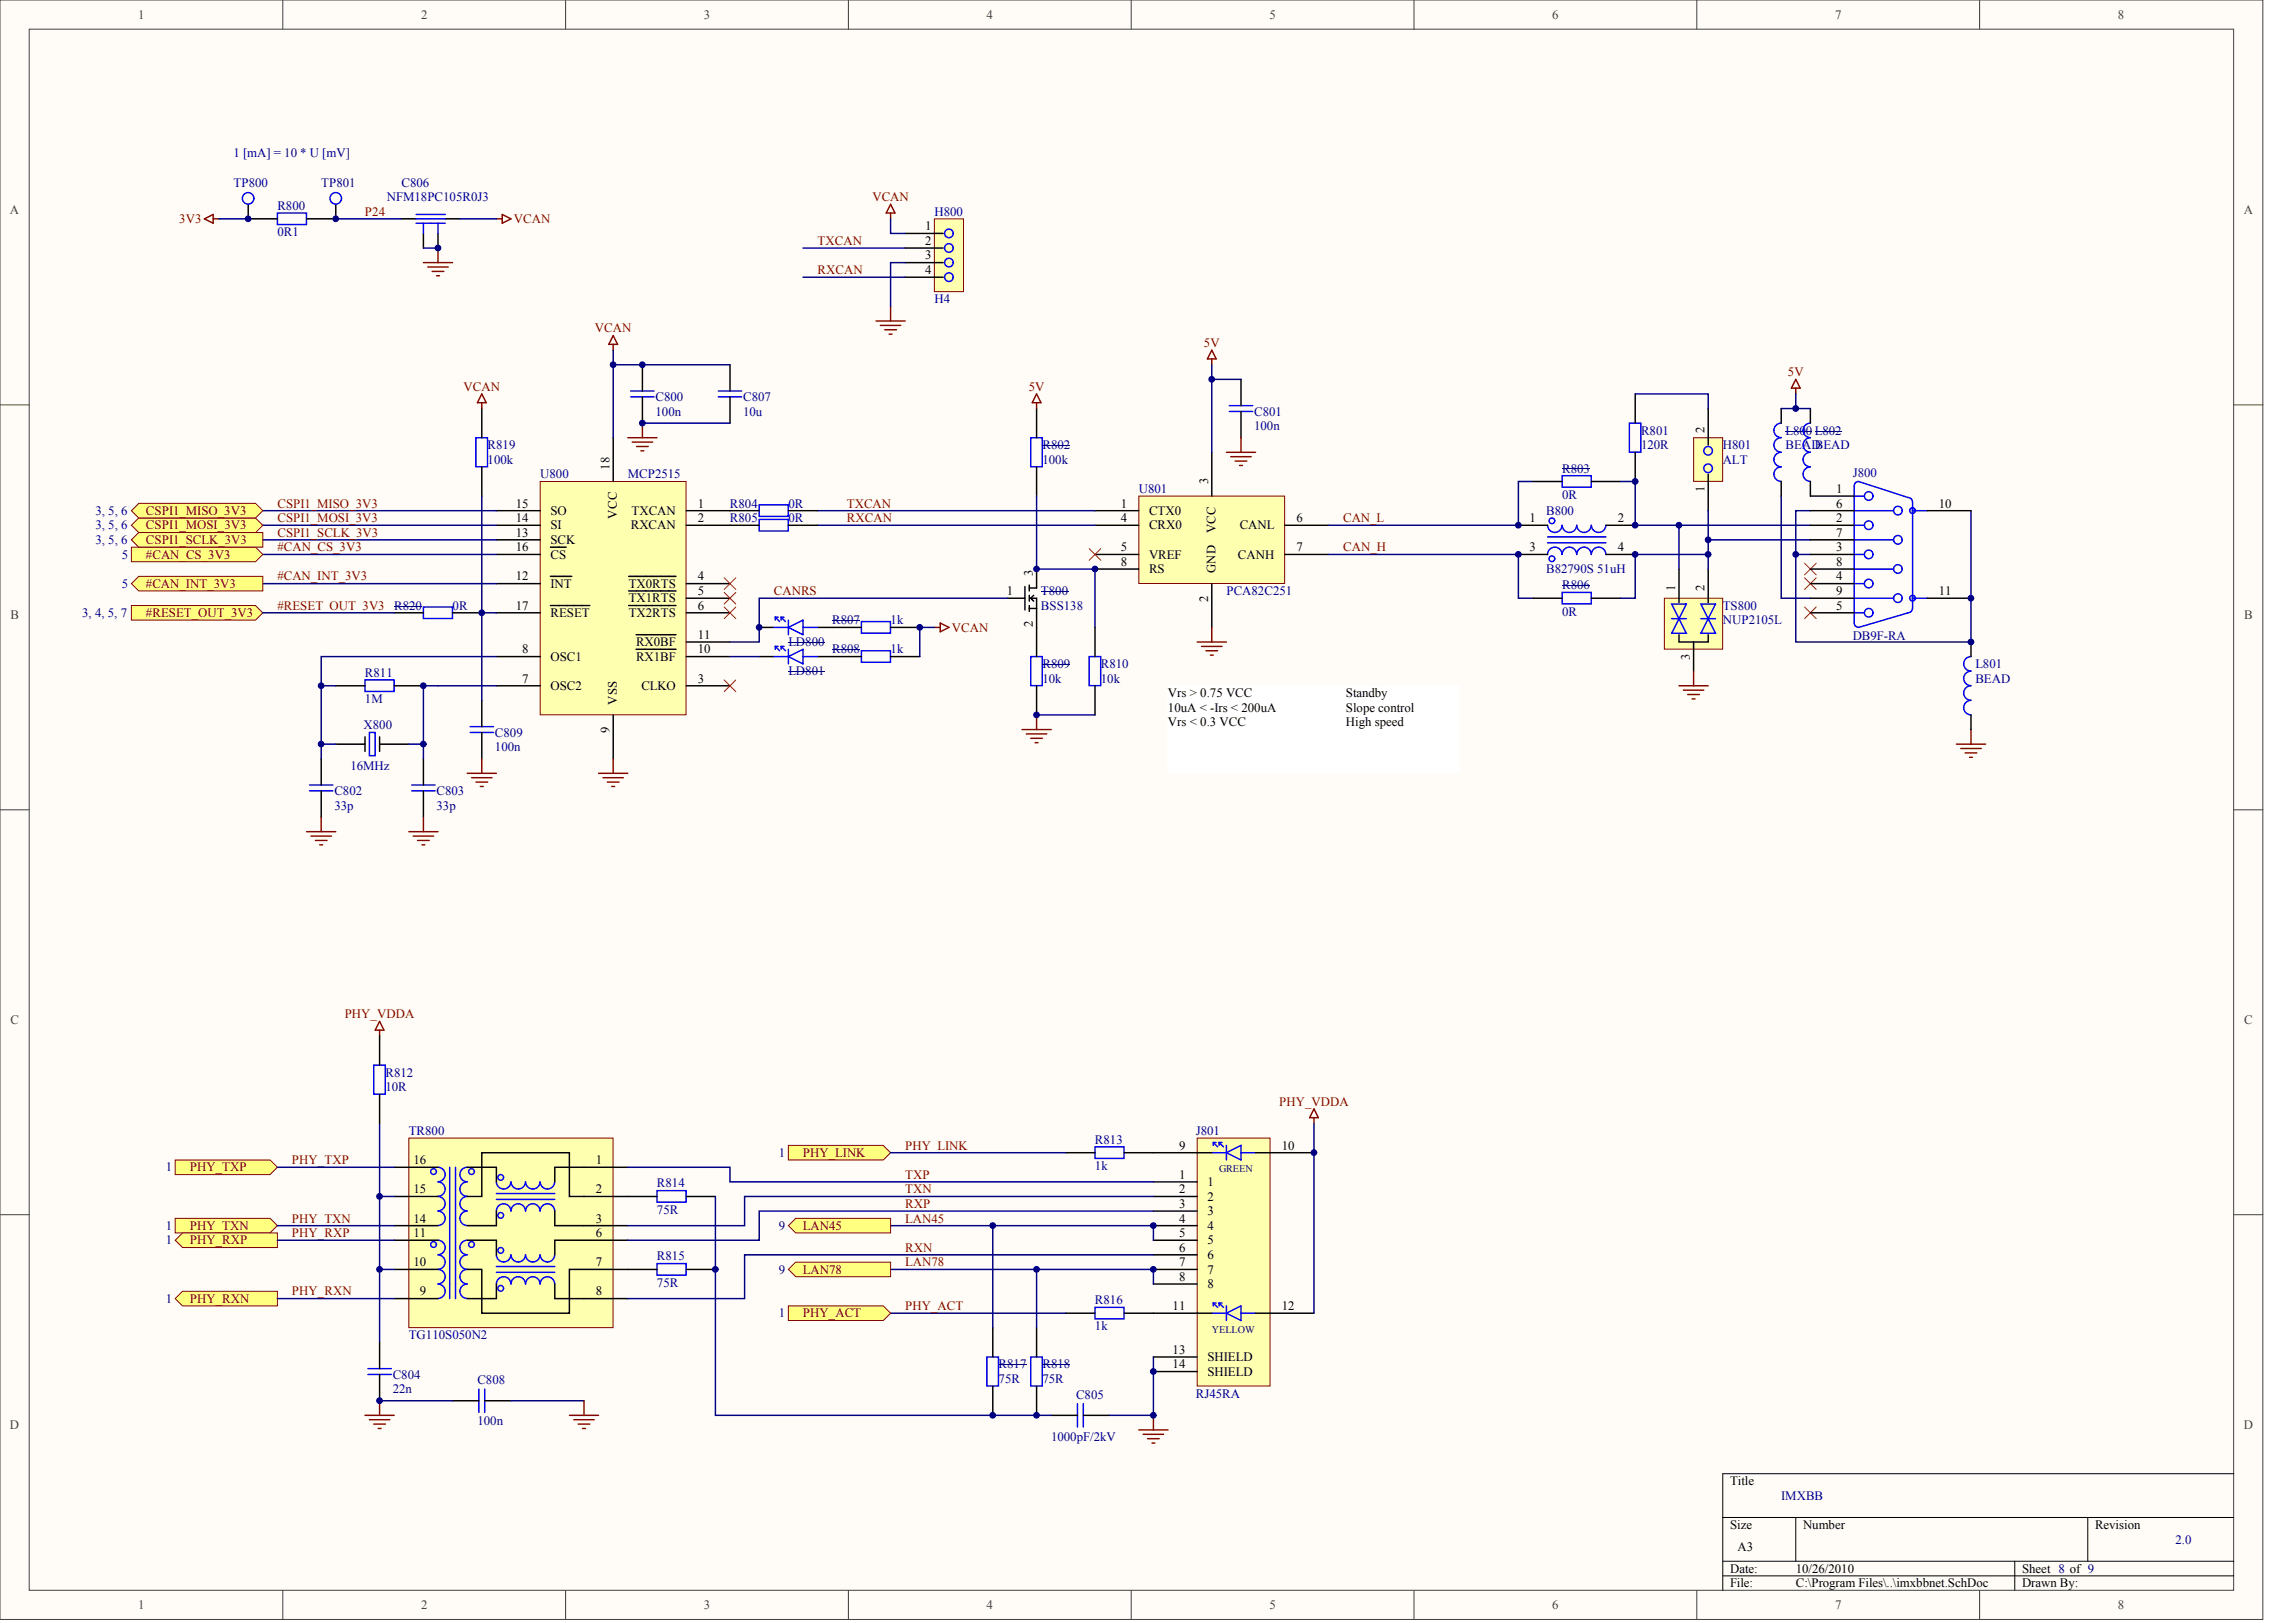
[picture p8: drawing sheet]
<svg xmlns="http://www.w3.org/2000/svg" width="840mm" height="594mm" viewBox="0 0 840 594" stroke-linecap="round" stroke-linejoin="round" font-family="sans-serif">
<defs><g id="words">
<g font-size="4.7" fill="#404040">
<text x="50.6" y="6.9">1</text>
<text x="154.2" y="6.9">2</text>
<text x="257.7" y="6.9">3</text>
<text x="361.3" y="6.9">4</text>
<text x="464.8" y="6.9">5</text>
<text x="568.4" y="6.9">6</text>
<text x="671.9" y="6.9">7</text>
<text x="775.5" y="6.9">8</text>
<text x="3.6" y="78.3">A</text>
<text x="821.6" y="78.3">A</text>
<text x="3.8" y="226.5">B</text>
<text x="821.7" y="226.5">B</text>
<text x="3.8" y="374.7">C</text>
<text x="821.7" y="374.7">C</text>
<text x="3.6" y="522.9">D</text>
<text x="821.6" y="522.9">D</text>
<text x="50.6" y="589">1</text>
<text x="154.2" y="589">2</text>
<text x="257.7" y="589">3</text>
<text x="361.3" y="589">4</text>
<text x="464.8" y="589">5</text>
<text x="568.4" y="589">6</text>
<text x="671.9" y="589">7</text>
<text x="775.5" y="589">8</text>
</g>
<g font-size="4.7" fill="#000080">
<text x="85.5" y="57.6">1 [mA] = 10 * U [mV]</text>
<text x="85.5" y="68.3">TP800</text>
<text x="117.6" y="68.3">TP801</text>
<text x="147" y="68.3">C806</text>
<text x="101.6" y="76.8">R800</text>
<text x="141.7" y="73.6">NFM18PC105R0J3</text>
<text x="342.1" y="79">H800</text>
<text x="101.6" y="86.4">0R1</text>
<text x="342.1" y="111">H4</text>
<text x="240" y="146.8">C800</text>
<text x="272.1" y="146.8">C807</text>
<text x="240" y="152.1">100n</text>
<text x="272.1" y="152.1">10u</text>
<text x="459.2" y="152.1">C801</text>
<text x="459.2" y="157.5">100n</text>
<text x="600.9" y="159.1">R801</text>
<text x="653.8" y="159.1">L800 L802</text>
<text x="178.6" y="164.4">R819</text>
<text x="381.7" y="164.4">R802</text>
<text x="600.9" y="164.4">120R</text>
<text x="630.8" y="164.4">H801</text>
<text x="653.8" y="164.4">BEAD</text>
<text x="664.5" y="164.4">BEAD</text>
<text x="178.6" y="169.8">100k</text>
<text x="381.7" y="169.8">100k</text>
<text x="572" y="173">R803</text>
<text x="630.8" y="169.8">ALT</text>
<text x="197.8" y="175.1">U800</text>
<text x="229.9" y="175.1">MCP2515</text>
<text x="678.4" y="174.6">J800</text>
<text x="267.3" y="185.8">R804</text>
<text x="288.7" y="185.8">0R</text>
<text x="417" y="180.4">U801</text>
<text x="572" y="182.6">0R</text>
<text x="35" y="188.4">3, 5, 6</text>
<text x="267.3" y="191.1">R805</text>
<text x="288.7" y="191.1">0R</text>
<text x="566.1" y="188.4">B800</text>
<text x="35" y="193.8">3, 5, 6</text>
<text x="35" y="199.1">3, 5, 6</text>
<text x="44.6" y="204.5">5</text>
<text x="566.1" y="209.8">B82790S 51uH</text>
<text x="44.6" y="215.2">5</text>
<text x="572" y="215.7">R806</text>
<text x="381.2" y="217.8">T800</text>
<text x="449.1" y="217.8">PCA82C251</text>
<text x="30.1" y="225.8">3, 4, 5, 7</text>
<text x="144.3" y="223.2">R820</text>
<text x="165.7" y="223.2">0R</text>
<text x="381.2" y="223.2">BSS138</text>
<text x="572" y="225.3">0R</text>
<text x="630.8" y="223.2">TS800</text>
<text x="304.7" y="228.5">R807</text>
<text x="326.1" y="228.5">1k</text>
<text x="630.8" y="228.5">NUP2105L</text>
<text x="288.7" y="236.5">LD800</text>
<text x="304.7" y="239.2">R808</text>
<text x="326.1" y="239.2">1k</text>
<text x="678.4" y="234.4">DB9F-RA</text>
<text x="381.7" y="244.5">R809</text>
<text x="403.1" y="244.5">R810</text>
<text x="723.3" y="244.5">L801</text>
<text x="133.6" y="247.7">R811</text>
<text x="288.7" y="247.2">LD801</text>
<text x="381.7" y="249.9">10k</text>
<text x="403.1" y="249.9">10k</text>
<text x="723.3" y="249.9">BEAD</text>
<text x="133.6" y="257.3">1M</text>
<text x="133.1" y="267">X800</text>
<text x="181.2" y="269.6">C809</text>
<text x="181.2" y="275">100n</text>
<text x="128.3" y="281.9">16MHz</text>
<text x="122.4" y="291">C802</text>
<text x="159.8" y="291">C803</text>
<text x="122.4" y="296.3">33p</text>
<text x="159.8" y="296.3">33p</text>
<text x="141.1" y="394.1">R812</text>
<text x="141.1" y="399.4">10R</text>
<text x="149.7" y="415.4">TR800</text>
<text x="400.9" y="418.6">R813</text>
<text x="437.8" y="415.4">J801</text>
<text x="285.2" y="423.4">1</text>
<text x="60.7" y="428.8">1</text>
<text x="400.9" y="428.3">1k</text>
<text x="240.6" y="434.7">R814</text>
<text x="240.6" y="444.3">75R</text>
<text x="60.7" y="450.2">1</text>
<text x="60.7" y="455.5">1</text>
<text x="285.2" y="450.2">9</text>
<text x="240.6" y="461.4">R815</text>
<text x="285.2" y="466.2">9</text>
<text x="240.6" y="471">75R</text>
<text x="60.7" y="476.9">1</text>
<text x="400.9" y="477.4">R816</text>
<text x="285.2" y="482.2">1</text>
<text x="149.7" y="490.2">TG110S050N2</text>
<text x="400.9" y="487">1k</text>
<text x="365.7" y="500.9">R817</text>
<text x="381.7" y="500.9">R818</text>
<text x="143.8" y="504.6">C804</text>
<text x="143.8" y="510">22n</text>
<text x="174.8" y="506.8">C808</text>
<text x="365.7" y="506.2">75R</text>
<text x="381.7" y="506.2">75R</text>
<text x="394" y="512.1">C805</text>
<text x="437.8" y="511.6">RJ45RA</text>
<text x="174.8" y="521.7">100n</text>
<text x="384.9" y="527.6">1000pF/2kV</text>
<text x="652.2" y="549">IMXBB</text>
<text x="796.5" y="565">2.0</text>
</g>
<g font-size="4.7" fill="#800000">
<text x="319.4" y="73.6">VCAN</text>
<text x="65.6" y="81.6">3V3</text>
<text x="133.6" y="79">P24</text>
<text x="188.2" y="81.6">VCAN</text>
<text x="299.4" y="89.6">TXCAN</text>
<text x="299.4" y="100.3">RXCAN</text>
<text x="217.8" y="121.7">VCAN</text>
<text x="440.8" y="127">5V</text>
<text x="654.7" y="137.7">5V</text>
<text x="169.7" y="143">VCAN</text>
<text x="376.7" y="143">5V</text>
<text x="101.6" y="185.8">CSPI1_MISO_3V3</text>
<text x="310.1" y="185.8">TXCAN</text>
<text x="53.5" y="188.4">CSPI1_MISO_3V3</text>
<text x="101.6" y="191.1">CSPI1_MOSI_3V3</text>
<text x="310.1" y="191.1">RXCAN</text>
<text x="491.8" y="191.1">CAN_L</text>
<text x="53.5" y="193.8">CSPI1_MOSI_3V3</text>
<text x="101.6" y="196.5">CSPI1_SCLK_3V3</text>
<text x="53.5" y="199.1">CSPI1_SCLK_3V3</text>
<text x="101.6" y="201.8">#CAN_CS_3V3</text>
<text x="491.8" y="201.8">CAN_H</text>
<text x="53.5" y="204.5">#CAN_CS_3V3</text>
<text x="53.5" y="215.2">#CAN_INT_3V3</text>
<text x="101.6" y="212.5">#CAN_INT_3V3</text>
<text x="283.3" y="217.8">CANRS</text>
<text x="53.5" y="225.8">#RESET_OUT_3V3</text>
<text x="101.6" y="223.2">#RESET_OUT_3V3</text>
<text x="348.6" y="231.2">VCAN</text>
<text x="126.2" y="372.7">PHY_VDDA</text>
<text x="468.4" y="404.8">PHY_VDDA</text>
<text x="294" y="423.4">PHY_LINK</text>
<text x="331.4" y="420.8">PHY_LINK</text>
<text x="69.5" y="428.8">PHY_TXP</text>
<text x="106.9" y="426.1">PHY_TXP</text>
<text x="331.4" y="431.5">TXP</text>
<text x="331.4" y="436.8">TXN</text>
<text x="331.4" y="442.1">RXP</text>
<text x="106.9" y="447.5">PHY_TXN</text>
<text x="331.4" y="447.5">LAN45</text>
<text x="69.5" y="450.2">PHY_TXN</text>
<text x="69.5" y="455.5">PHY_RXP</text>
<text x="106.9" y="452.8">PHY_RXP</text>
<text x="294" y="450.2">LAN45</text>
<text x="331.4" y="458.2">RXN</text>
<text x="294" y="466.2">LAN78</text>
<text x="331.4" y="463.5">LAN78</text>
<text x="69.5" y="476.9">PHY_RXN</text>
<text x="106.9" y="474.2">PHY_RXN</text>
<text x="331.4" y="479.5">PHY_ACT</text>
<text x="294" y="482.2">PHY_ACT</text>
</g>
<g font-size="4.7">
<text x="338.7" y="84.3">1</text>
<text x="338.7" y="89.6">2</text>
<text x="338.7" y="95">3</text>
<text x="338.7" y="100.3">4</text>
<text x="188.8" y="185.8">15</text>
<text x="255.5" y="185.8">1</text>
<text x="410.4" y="185.8">1</text>
<text x="672.3" y="180.4">1</text>
<text x="672.3" y="185.8">6</text>
<text x="709.9" y="185.8">10</text>
<text x="188.8" y="191.1">14</text>
<text x="201.5" y="188.4">SO</text>
<text x="231.2" y="188.4">TXCAN</text>
<text x="255.5" y="191.1">2</text>
<text x="410.4" y="191.1">4</text>
<text x="420.7" y="188.4">CTX0</text>
<text x="474.7" y="191.1">6</text>
<text x="560" y="191.1">1</text>
<text x="592.3" y="191.1">2</text>
<text x="672.3" y="191.1">2</text>
<text x="188.8" y="196.5">13</text>
<text x="201.5" y="193.8">SI</text>
<text x="230.9" y="193.8">RXCAN</text>
<text x="420.7" y="193.8">CRX0</text>
<text x="453.9" y="193.8">CANL</text>
<text x="672.3" y="196.5">7</text>
<text x="188.8" y="201.8">16</text>
<text x="201.5" y="199.1">SCK</text>
<text x="410.4" y="201.8">5</text>
<text x="474.7" y="201.8">7</text>
<text x="560" y="201.8">3</text>
<text x="592.3" y="201.8">4</text>
<text x="672.3" y="201.8">3</text>
<text x="201.5" y="204.5">CS</text>
<text x="410.4" y="207.1">8</text>
<text x="420.7" y="204.5">VREF</text>
<text x="420.7" y="209.8">RS</text>
<text x="453.3" y="204.5">CANH</text>
<text x="672.3" y="207.1">8</text>
<text x="188.8" y="212.5">12</text>
<text x="201.5" y="215.2">INT</text>
<text x="230.2" y="215.2">TX0RTS</text>
<text x="255.5" y="212.5">4</text>
<text x="672.3" y="212.5">4</text>
<text x="230.2" y="220.5">TX1RTS</text>
<text x="255.5" y="217.8">5</text>
<text x="368.7" y="217.8">1</text>
<text x="672.3" y="217.8">9</text>
<text x="709.9" y="217.8">11</text>
<text x="188.8" y="223.2">17</text>
<text x="201.5" y="225.8">RESET</text>
<text x="230.2" y="225.8">TX2RTS</text>
<text x="255.5" y="223.2">6</text>
<text x="672.3" y="223.2">5</text>
<text x="255.5" y="233.8">11</text>
<text x="191.2" y="239.2">8</text>
<text x="232.9" y="236.5">RX0BF</text>
<text x="255.5" y="239.2">10</text>
<text x="201.5" y="241.9">OSC1</text>
<text x="232.9" y="241.9">RX1BF</text>
<text x="191.2" y="249.9">7</text>
<text x="255.5" y="249.9">3</text>
<text x="201.5" y="252.5">OSC2</text>
<text x="234.8" y="252.5">CLKO</text>
<text x="427.7" y="255.2">Vrs &gt; 0.75 VCC</text>
<text x="492.8" y="255.2">Standby</text>
<text x="427.7" y="260.5">10uA &lt; -Irs &lt; 200uA</text>
<text x="492.8" y="260.5">Slope control</text>
<text x="427.7" y="265.9">Vrs &lt; 0.3 VCC</text>
<text x="492.8" y="265.9">High speed</text>
<text x="431.7" y="420.8">9</text>
<text x="469.4" y="420.8">10</text>
<text x="151.4" y="426.1">16</text>
<text x="218.1" y="426.1">1</text>
<text x="431.7" y="431.5">1</text>
<text x="151.4" y="436.8">15</text>
<text x="218.1" y="436.8">2</text>
<text x="431.7" y="436.8">2</text>
<text x="442.1" y="434.1">1</text>
<text x="431.7" y="442.1">3</text>
<text x="442.1" y="439.5">2</text>
<text x="151.4" y="447.5">14</text>
<text x="218.1" y="447.5">3</text>
<text x="431.7" y="447.5">4</text>
<text x="442.1" y="444.8">3</text>
<text x="151.4" y="452.8">11</text>
<text x="218.1" y="452.8">6</text>
<text x="431.7" y="452.8">5</text>
<text x="442.1" y="450.2">4</text>
<text x="442.1" y="455.5">5</text>
<text x="431.7" y="458.2">6</text>
<text x="442.1" y="460.8">6</text>
<text x="151.4" y="463.5">10</text>
<text x="218.1" y="463.5">7</text>
<text x="431.7" y="463.5">7</text>
<text x="442.1" y="466.2">7</text>
<text x="431.7" y="468.8">8</text>
<text x="442.1" y="471.5">8</text>
<text x="153.7" y="474.2">9</text>
<text x="218.1" y="474.2">8</text>
<text x="429.4" y="479.5">11</text>
<text x="469.4" y="479.5">12</text>
<text x="429.4" y="495.6">13</text>
<text x="429.4" y="500.9">14</text>
<text x="442.1" y="498.2">SHIELD</text>
<text x="442.1" y="503.6">SHIELD</text>
<text x="633.5" y="543.6">Title</text>
<text x="633.5" y="559.6">Size</text>
<text x="660.2" y="559.6">Number</text>
<text x="767.1" y="559.6">Revision</text>
<text x="636.2" y="567.7">A3</text>
<text x="633.5" y="575.7">Date:</text>
<text x="657.5" y="575.7">10/26/2010</text>
<text x="740.4" y="575.7">Sheet 8 of 9</text>
<text x="633.5" y="581">File:</text>
<text x="657.5" y="581">C:\Program Files\..\imxbbnet.SchDoc</text>
<text x="740.4" y="581">Drawn By:</text>
</g>
<g font-size="4.6">
<text x="624.1" y="158.6" transform="rotate(-90 624.1 158.6)">2</text>
<text x="223.2" y="172" transform="rotate(-90 223.2 172)">18</text>
<text x="442.3" y="177.3" transform="rotate(-90 442.3 177.3)">3</text>
<text x="624.1" y="180.3" transform="rotate(-90 624.1 180.3)">1</text>
<text x="225.8" y="189.9" transform="rotate(-90 225.8 189.9)">VCC</text>
<text x="445" y="195.2" transform="rotate(-90 445 195.2)">VCC</text>
<text x="445" y="209.9" transform="rotate(-90 445 209.9)">GND</text>
<text x="378.2" y="211" transform="rotate(-90 378.2 211)">3</text>
<text x="442.3" y="220.3" transform="rotate(-90 442.3 220.3)">2</text>
<text x="613.4" y="216.3" transform="rotate(-90 613.4 216.3)">1</text>
<text x="624.1" y="216.3" transform="rotate(-90 624.1 216.3)">2</text>
<text x="378.2" y="229.4" transform="rotate(-90 378.2 229.4)">2</text>
<text x="618.8" y="241.7" transform="rotate(-90 618.8 241.7)">3</text>
<text x="225.8" y="258" transform="rotate(-90 225.8 258)">VSS</text>
<text x="223.2" y="268.4" transform="rotate(-90 223.2 268.4)">9</text>
</g>
<g font-size="3.7" fill="#000080">
<text x="446.4" y="429">GREEN</text>
<text x="443.7" y="487.8">YELLOW</text>
</g>
</g></defs>
<g fill="#fffcf8" stroke="#404040" stroke-width=".37">
<path d="M0 0h828.6v592.8h-828.6z"/>
<path d="M10.7 10.7h807.2v571.4h-807.2z"/>
</g>
<g fill="none" stroke="#404040" stroke-width=".37">
<path d="M103.6 0v10.7M207.1 0v10.7M310.7 0v10.7M414.2 0v10.7M517.8 0v10.7M621.3 0v10.7M724.9 0v10.7M0 148.2h10.7M817.9 148.2h10.7M0 296.4h10.7M817.9 296.4h10.7M0 444.6h10.7"/>
<path d="M817.9 444.6h10.7M103.6 582.2v10.6M207.1 582.2v10.6M310.7 582.2v10.6M414.2 582.2v10.6M517.8 582.2v10.6M621.3 582.2v10.6M724.9 582.2v10.6"/>
</g>
<path d="M817.9 539.4h-187.1v42.8M630.8 555.5h187.1M657.5 555.5v16M764.5 555.5v16M630.8 571.5h187.1M630.8 576.8h187.1M737.7 571.5v10.7" fill="none" stroke="#000" stroke-width=".37"/>
<path d="M197.8 176.2h53.4v85.4h-53.4z" fill="#ffffb0" stroke="#800000" stroke-width=".37"/>
<g fill="none" stroke="#000" stroke-width=".53">
<path d="M224.5 160.2v16M181.8 186.9h16M181.8 192.3h16M181.8 197.6h16M251.3 186.9h16M251.3 192.3h16M181.8 213.6h16M181.8 203h16M201.5 211h7.8M201.5 200.3h5.8M230.2 211h17.3M230.2 216.3h17.3"/>
<path d="M251.3 213.6h16M251.3 219h16M181.8 224.3h16M201.5 221.6h14.5M230.2 221.6h17.3M232.9 237.7h14.6M232.9 232.3h14.6M251.3 224.3h16M251.3 235h16M181.8 251h16M181.8 240.3h16M251.3 251h16"/>
<path d="M251.3 240.3h16M224.5 261.7v16"/>
</g>
<path d="M417 181.6h53.4v32h-53.4z" fill="#ffffb0" stroke="#800000" stroke-width=".37"/>
<g fill="none" stroke="#000" stroke-width=".53">
<path d="M90.9 80.1h10.7M112.3 80.1h10.7M235.2 133.5v9.6M454.4 138.9v9.6M235.2 145.3v9.6M379.6 149.5v10.7M454.4 150.6v9.6M379.6 170.9v10.7M443.7 165.6v16M400.9 186.9h16.1M400.9 192.3h16.1M470.4 192.3h16.1"/>
<path d="M368.9 219h6.4M375.3 214.7v8.5M376.9 214.2v2.1M376.9 217.9v2.1M377.4 219h2.2v3.7M377.4 219l1.1 1M378.5 217.9l-1.1 1.1M379.6 208.3v6.9h-2.7M400.9 203h16.1M400.9 208.3h16.1M443.7 213.6v16.1M470.4 203h16.1"/>
<path d="M376.9 222.7h2.7M376.9 221.6v2.2M379.6 222.7v17.6M400.9 229.7v10.6M123 251h10.6M144.3 251h10.7M278 240.3h5.3M299.4 240.3h16M326.1 240.3h10.7M379.6 251v10.7M400.9 251v10.7M117.6 277.7v9.6"/>
<path d="M123 272.4h10.6M133.6 269.7v5.4M139 272.4h10.7M139 269.7v5.4M155 277.7v9.6M117.6 289.5v9.6M155 289.5v9.6"/>
</g>
<g fill="none" stroke="#00f" stroke-width=".53">
<path d="M101.6 78h10.6v4.2h-10.6zM230.9 145.3h8.6M230.9 143.1h8.6M450.1 150.6h8.6M450.1 148.5h8.6M377.4 160.2h4.2v10.7h-4.2zM283.9 236.6h1M283.9 236.6v1.1M283.9 236.6l1.6 1.6M286 236.6h1.1M286 236.6v1.1M286 236.6l1.6 1.6"/>
<path d="M288.7 237.7v5.3M315.4 238.2h10.6v4.2h-10.6zM133.6 248.9h10.7v4.2h-10.7zM283.3 240.3h5.4M288.7 240.3l5.3-2.6v5.3zM294 240.3h5.4M377.4 240.3h4.2v10.7h-4.2zM398.8 240.3h4.2v10.7h-4.2zM135.3 268.1h2v8.5h-2zM113.3 289.5h8.6M113.3 287.3h8.6M150.8 289.5h8.5"/>
<path d="M150.8 287.3h8.5"/>
</g>
<g fill="none" stroke="#800000" stroke-width=".53">
<path d="M183.9 78.5l3.2 1.6-3.2 1.6zM74.8 80.1l3.3-1.6v3.2zM78.1 80.1h2.1M181.8 80.1h2.1M224.5 122.8l1.6 3.2h-3.2zM224.5 126v2.2M443.7 128.2l1.6 3.2h-3.2zM443.7 131.4v2.1M235.2 154.9v5.3M379.6 147.4v2.1M379.6 144.2l1.6 3.2h-3.2zM229.9 160.2h10.7"/>
<path d="M231.5 161.8h7.5M233.1 163.4h4.3M234.7 165h1.1M449.1 165.6h10.7M450.7 167.2h7.4M452.3 168.8h4.2M453.9 170.4h1M454.4 160.2v5.4M342.1 229.7h2.2M344.3 228.1l3.2 1.6-3.2 1.6zM438.4 235h10.7M440 236.6h7.5"/>
<path d="M441.6 238.2h4.3M443.2 239.8h1M443.7 229.7v5.3M224.5 277.7v5.4M374.2 267h10.7M375.8 268.6h7.5M377.4 270.2h4.3M379 271.9h1.1M379.6 261.7v5.3M117.6 299.1v5.3M155 299.1v5.3M219.2 283.1h10.7"/>
<path d="M220.8 284.7h7.5M222.4 286.3h4.3M224 287.9h1.1M112.3 304.4h10.7M113.9 306h7.5M115.5 307.6h4.2M117.1 309.2h1M149.7 304.4h10.7M151.3 306h7.5M152.9 307.6h4.3M154.5 309.2h1.1"/>
</g>
<g fill="none" stroke="#000080" stroke-width=".53">
<path d="M80.2 80.1h10.7M224.5 128.2v32M443.7 133.5v32.1M443.7 138.9h10.7M561.3 176.2h-5.3v16.1h-69.5M96.2 186.9h85.6M96.2 192.3h85.6M96.2 197.6h85.6M299.4 186.9h101.5M299.4 192.3h101.5M379.6 181.6v26.7h21.3v21.4M96.2 203h85.6"/>
<path d="M96.2 213.6h85.6M176.4 224.3h5.4M123 251h-5.4v26.7M160.4 251h-5.4v26.7M267.3 240.3h10.7M117.6 272.4h5.4M149.7 272.4h5.3M379.6 261.7h21.3"/>
</g>
<path d="M265.2 211.5l4.2 4.3M265.2 216.8l4.2 4.3M269.4 211.5l-4.2 4.3M269.4 216.8l-4.2 4.3M398.8 200.8l4.3 4.3M403.1 200.8l-4.3 4.3M265.2 222.2l4.2 4.3M269.4 222.2l-4.2 4.3M265.2 248.9l4.2 4.3M269.4 248.9l-4.2 4.3" fill="none" stroke="#f00" stroke-width=".37"/>
<path d="M381.7 163.1h10.2M381.2 216.5h9.9M304.7 237.9h10.2M288.7 245.9h13.2M381.7 243.2h10.2" fill="none" stroke="#000080" stroke-width=".37"/>
<path d="M149.7 416.6h74.8v69.4h-74.8z" fill="#ffffb0" stroke="#800000" stroke-width=".37"/>
<g fill="none" stroke="#00f" stroke-width=".53">
<path d="M160.4 427.3a2.64 2.64 0 0 1 2.6 2.6 2.64 2.64 0 0 1-2.6 2.7M160.4 432.6a2.64 2.64 0 0 1 2.6 2.7 2.64 2.64 0 0 1-2.6 2.6 2.67 2.67 0 0 1 2.6 2.7 2.67 2.67 0 0 1-2.6 2.6M164.7 427.3v48M166.8 427.3v48M171.1 427.3a2.64 2.64 0 0 0-2.7 2.6 2.64 2.64 0 0 0 2.7 2.7M171.1 432.6a2.64 2.64 0 0 0-2.7 2.7 2.64 2.64 0 0 0 2.7 2.6 2.67 2.67 0 0 0-2.7 2.7 2.67 2.67 0 0 0 2.7 2.6M181.8 436.9h21.3M181.8 439h21.3M187.1 432.6a2.65 2.65 0 0 1-2.7 2.6 2.65 2.65 0 0 1-2.6-2.6M197.7 432.6a2.67 2.67 0 0 1-2.6 2.6 2.67 2.67 0 0 1-2.7-2.6 2.65 2.65 0 0 1-2.6 2.6 2.65 2.65 0 0 1-2.7-2.6M203.1 432.6a2.65 2.65 0 0 1-2.7 2.6 2.65 2.65 0 0 1-2.6-2.6M160.4 443.3a2.64 2.64 0 0 1 2.6 2.6 2.64 2.64 0 0 1-2.6 2.7"/>
<path d="M160.4 459.3a2.64 2.64 0 0 1 2.6 2.7 2.64 2.64 0 0 1-2.6 2.6M160.4 454a2.64 2.64 0 0 1 2.6 2.6 2.64 2.64 0 0 1-2.6 2.7M171.1 443.3a2.64 2.64 0 0 0-2.7 2.6 2.64 2.64 0 0 0 2.7 2.7M171.1 459.3a2.64 2.64 0 0 0-2.7 2.7 2.64 2.64 0 0 0 2.7 2.6M171.1 454a2.64 2.64 0 0 0-2.7 2.6 2.64 2.64 0 0 0 2.7 2.7M187.1 443.3a2.65 2.65 0 0 0-2.7-2.7 2.65 2.65 0 0 0-2.6 2.7M187.1 459.3a2.65 2.65 0 0 1-2.7 2.6 2.65 2.65 0 0 1-2.6-2.6M197.7 443.3a2.67 2.67 0 0 0-2.6-2.7 2.67 2.67 0 0 0-2.7 2.7 2.65 2.65 0 0 0-2.6-2.7 2.65 2.65 0 0 0-2.7 2.7M197.7 459.3a2.67 2.67 0 0 1-2.6 2.6 2.67 2.67 0 0 1-2.7-2.6 2.65 2.65 0 0 1-2.6 2.6 2.65 2.65 0 0 1-2.7-2.6M203.1 443.3a2.65 2.65 0 0 0-2.7-2.7 2.65 2.65 0 0 0-2.6 2.7M203.1 459.3a2.65 2.65 0 0 1-2.7 2.6 2.65 2.65 0 0 1-2.6-2.6M160.4 464.7a2.64 2.64 0 0 1 2.6 2.6 2.64 2.64 0 0 1-2.6 2.6 2.67 2.67 0 0 1 2.6 2.7 2.67 2.67 0 0 1-2.6 2.7"/>
<path d="M171.1 464.7a2.64 2.64 0 0 0-2.7 2.6 2.64 2.64 0 0 0 2.7 2.6 2.67 2.67 0 0 0-2.7 2.7 2.67 2.67 0 0 0 2.7 2.7M181.8 463.6h21.3M181.8 465.7h21.3M187.1 470a2.65 2.65 0 0 0-2.7-2.7 2.65 2.65 0 0 0-2.6 2.7M197.7 470a2.67 2.67 0 0 0-2.6-2.7 2.67 2.67 0 0 0-2.7 2.7 2.65 2.65 0 0 0-2.6-2.7 2.65 2.65 0 0 0-2.7 2.7M203.1 470a2.65 2.65 0 0 0-2.7-2.7 2.65 2.65 0 0 0-2.6 2.7"/>
<circle cx="158.7" cy="428.8" r="1.04"/>
<circle cx="172.6" cy="428.8" r="1.04"/>
<circle cx="183.3" cy="431" r="1.04"/>
<circle cx="158.7" cy="455.6" r="1.04"/>
<circle cx="172.6" cy="455.6" r="1.04"/>
<circle cx="183.3" cy="457.7" r="1.04"/>
<circle cx="183.3" cy="444.9" r="1.04"/>
<circle cx="183.3" cy="471.6" r="1.04"/>
</g>
<g fill="none" stroke="#000" stroke-width=".53">
<path d="M144.3 427.3h16.1M144.3 438h16.1M171.1 427.3h10.7v5.3M171.1 438h5.3v-16.1h32.1v16.1h21.4M229.9 427.3h-26.8v5.3M144.3 448.6h16.1M144.3 454h16.1M171.1 454h10.7v5.3M181.8 443.3v5.3h-10.7M203.1 443.3v5.3h26.8M229.9 454h-26.8v5.3M144.3 464.7h16.1"/>
<path d="M144.3 475.3h16.1M171.1 464.7h5.3v16h32.1v-16h21.4M181.8 470v5.3h-10.7M203.1 470v5.3h26.8"/>
</g>
<path d="M438.4 416.6h26.6v90.7h-26.6z" fill="#ffffb0" stroke="#800000" stroke-width=".37"/>
<g fill="none" stroke="#000" stroke-width=".53">
<path d="M229.9 438h10.7M251.3 438h10.7M390.3 421.9h10.6M411.6 421.9h32.1M422.3 432.6h16.1M422.3 438h16.1M459.8 421.9h21.3M422.3 443.3h16.1M422.3 448.6h16.1M422.3 454h16.1M422.3 459.3h16.1M229.9 464.7h10.7"/>
<path d="M251.3 464.7h10.7M422.3 464.7h16.1M422.3 470h16.1M390.3 480.7h10.6M411.6 480.7h32.1M422.3 496.7h16.1M459.8 480.7h21.3M422.3 502h16.1"/>
</g>
<g fill="none" stroke="#00f" stroke-width=".53">
<path d="M400.9 419.8h10.7v4.2h-10.7zM444.2 418.2h1.1M444.2 418.2v1.1M444.2 418.2l1.7 1.6M446.4 418.2h1.1M446.4 418.2v1.1M446.4 418.2l1.6 1.6M449.1 419.3v5.3M240.6 435.8h10.6v4.2h-10.6zM443.7 421.9h5.4M449.1 421.9l5.3-2.6v5.3zM454.4 421.9h5.4"/>
<path d="M240.6 462.5h10.6v4.2h-10.6zM400.9 478.5h10.7v4.3h-10.7zM444.2 476.9v1.1M444.2 476.9h1.1M444.2 476.9l1.7 1.6M446.4 476.9v1.1M446.4 476.9h1.1M446.4 476.9l1.6 1.6M449.1 478v5.4M443.7 480.7h5.4M449.1 480.7l5.3-2.7v5.4zM454.4 480.7h5.4"/>
</g>
<path d="M229.9 427.3h37.4v5.3h155M422.3 438h-149.7v10.6h-42.7M326.1 448.6h96.2v5.4M422.3 443.3h-144.3v10.7h-48.1M422.3 459.3h-149.7v16h-42.7M326.1 464.7h96.2v5.3M326.1 480.7h64.2" fill="none" stroke="#000080" stroke-width=".53"/>
<g fill="#ffff80" stroke="#800000" stroke-width=".37">
<path d="M64.2 446h34.7l2.7 2.6-2.7 2.7h-34.7z" fill-rule="evenodd"/>
<path d="M64.2 424.6h34.7l2.7 2.7-2.7 2.6h-34.7z" fill-rule="evenodd"/>
<path d="M64.2 475.3l2.6-2.6h34.8v5.3h-34.8z" fill-rule="evenodd"/>
<path d="M64.2 454l2.6-2.7h34.8v5.3h-34.8z" fill-rule="evenodd"/>
<path d="M288.7 419.3h34.7l2.7 2.6-2.7 2.7h-34.7z" fill-rule="evenodd"/>
<path d="M288.7 478h34.7l2.7 2.7-2.7 2.7h-34.7z" fill-rule="evenodd"/>
</g>
<path d="M481.1 405.9l1.6 3.2h-3.2zM481.1 409.1v2.1" fill="none" stroke="#800000" stroke-width=".53"/>
<path d="M481.1 411.2v69.5M326.1 421.9h64.2" fill="none" stroke="#000080" stroke-width=".53"/>
<g fill="#ffff80" stroke="#800000" stroke-width=".37">
<path d="M288.7 464.7l2.7-2.7h34.7v5.3h-34.7z" fill-rule="evenodd"/>
<path d="M288.7 448.6l2.7-2.6h34.7v5.3h-34.7z" fill-rule="evenodd"/>
</g>
<g fill="none" stroke="#000080" stroke-width=".53">
<path d="M652.2 181.6v37.4h10.7M662.9 186.9h-5.4v48.1h64.2v-48.1M486.5 203h69.5v16h5.3M657.5 203h5.4M139 411.2v53.5h5.3M101.6 427.3h42.7M139 438h5.3M262 438v80.1h122.9M101.6 454h42.7M101.6 448.6h42.7M363.5 448.6v37.4M101.6 475.3h42.7"/>
<path d="M139 464.7v26.7M379.6 464.7v21.3M422.3 496.7v21.4h-16"/>
</g>
<g fill="none" stroke="#800000" stroke-width=".53">
<path d="M716.4 272.4h10.6M718 274h7.4M719.6 275.6h4.2M721.2 277.2h1M721.7 267v5.4M139 373.9l1.6 3.2h-3.2zM139 377.1v2.1M133.6 518.1h10.7M135.3 519.7h7.4M139 512.7v5.4M422.3 518.1v5.3M136.9 521.3h4.2"/>
<path d="M138.5 522.9h1M417 523.4h10.7M418.6 525h7.5M420.2 526.6h4.3M421.8 528.2h1.1"/>
</g>
<path d="M721.7 256.4a2.64 2.64 0 0 0-2.7 2.6 2.64 2.64 0 0 0 2.7 2.6M721.7 245.7a2.67 2.67 0 0 0-2.7 2.7 2.67 2.67 0 0 0 2.7 2.6 2.64 2.64 0 0 0-2.7 2.7 2.64 2.64 0 0 0 2.7 2.6M721.7 240.3a2.64 2.64 0 0 0-2.7 2.7 2.64 2.64 0 0 0 2.7 2.6M136.9 389.9h4.2v10.6h-4.2zM361.4 496.7h4.2v10.6h-4.2zM377.4 496.7h4.2v10.6h-4.2zM134.7 503.1h8.6M134.7 501h8.6M394.5 513.8v8.5M396.7 513.8v8.5" fill="none" stroke="#00f" stroke-width=".53"/>
<path d="M721.7 235v5.3M721.7 261.7v5.3M139 379.2v10.7M139 400.6v10.6M139 491.4v9.6M363.5 486v10.7M379.6 486v10.7M139 503.1v9.6M363.5 507.4v10.7M379.6 507.4v10.7M384.9 518.1h9.6M396.7 518.1h9.6" fill="none" stroke="#000" stroke-width=".53"/>
<path d="M365.7 499.6h10.2M381.7 499.6h10.2" fill="none" stroke="#000080" stroke-width=".37"/>
<path d="M660.8 211.5l4.2 4.3M660.8 206.2l4.2 4.2M665 211.5l-4.2 4.3M665 206.2l-4.2 4.2M660.8 222.2l4.2 4.3M665 222.2l-4.2 4.3" fill="none" stroke="#f00" stroke-width=".37"/>
<path d="M609.4 219h21.4v18.6h-21.4z" fill="#ffffb0" stroke="#800000" stroke-width=".37"/>
<g fill="none" stroke="#00f" stroke-width=".53">
<path d="M572 174.1h10.7v4.2h-10.7zM566.7 196.5h21.4M566.7 198.7h21.4M572 192.3a2.65 2.65 0 0 1-2.7 2.6 2.65 2.65 0 0 1-2.6-2.6M582.7 192.3a2.67 2.67 0 0 1-2.7 2.6 2.67 2.67 0 0 1-2.7-2.6 2.65 2.65 0 0 1-2.6 2.6 2.65 2.65 0 0 1-2.7-2.6M588 192.3a2.65 2.65 0 0 1-2.6 2.6 2.65 2.65 0 0 1-2.7-2.6M572 203a2.65 2.65 0 0 0-2.7-2.7 2.65 2.65 0 0 0-2.6 2.7M572 216.8h10.7v4.3h-10.7zM582.7 203a2.67 2.67 0 0 0-2.7-2.7 2.67 2.67 0 0 0-2.7 2.7 2.65 2.65 0 0 0-2.6-2.7 2.65 2.65 0 0 0-2.7 2.7M588 203a2.65 2.65 0 0 0-2.6-2.7 2.65 2.65 0 0 0-2.7 2.7M612.1 221.1h5.4l-2.7 5.4zM612.1 226.5h5.4"/>
<path d="M614.8 226.5l2.7 5.3h-5.4zM622.8 221.1h5.3l-2.6 5.4zM622.8 226.5h5.3M625.5 226.5l2.6 5.3h-5.3z"/>
<circle cx="568.2" cy="190.6" r="1.04"/>
<circle cx="568.2" cy="204.5" r="1.04"/>
</g>
<path d="M561.3 176.2h10.7M582.7 176.2h10.7M556 192.3h10.7M588.1 192.3h10.6M556 203h10.7M561.3 219h10.7M582.7 219h10.7M588.1 203h10.6M614.8 208.3v12.3M625.5 208.3v12.3M614.8 232.3v2.7h10.7v-2.7M620.1 235v10.7" fill="none" stroke="#000" stroke-width=".53"/>
<path d="M657.5 138.9l1.7 3.2h-3.3zM657.5 142.1v2.1M614.8 251h10.7M616.4 252.6h7.5M618 254.2h4.3M619.6 255.8h1.1M620.1 245.7v5.3" fill="none" stroke="#800000" stroke-width=".53"/>
<path d="M593.4 176.2h5.3v16.1h64.2M614.8 192.3v16" fill="none" stroke="#000080" stroke-width=".53"/>
<path d="M572 171.7h10.2M572 214.4h10.2" fill="none" stroke="#000080" stroke-width=".37"/>
<path d="M620.1 160.2h10.7v16h-10.7z" fill="#ffffb0" stroke="#800000" stroke-width=".37"/>
<path d="M598.7 144.2v10.7M625.5 149.5v13.4M652.2 149.5v5.4M598.7 165.6v10.6M625.5 173.6v13.3M652.2 176.2v5.4" fill="none" stroke="#000" stroke-width=".53"/>
<g fill="none" stroke="#00f" stroke-width=".53">
<path d="M596.6 154.9h4.2v10.6h-4.2zM652.2 154.9a2.67 2.67 0 0 0-2.7 2.7 2.67 2.67 0 0 0 2.7 2.6 2.64 2.64 0 0 0-2.7 2.7 2.64 2.64 0 0 0 2.7 2.6M652.2 170.9a2.64 2.64 0 0 0-2.7 2.7 2.64 2.64 0 0 0 2.7 2.6M652.2 165.6a2.64 2.64 0 0 0-2.7 2.6 2.64 2.64 0 0 0 2.7 2.7"/>
<circle cx="625.4" cy="165" r="1.58"/>
<circle cx="625.4" cy="171.4" r="1.58"/>
</g>
<path d="M598.7 144.2h26.8v5.3M625.5 186.9v10.7M662.9 197.6h-37.4v10.7M625.5 203h-26.8v16h-5.3" fill="none" stroke="#000080" stroke-width=".53"/>
<path d="M653.8 157.8h9.8" fill="none" stroke="#000080" stroke-width=".37"/>
<path d="M342.1 80.1h10.7v26.7h-10.7z" fill="#ffffb0" stroke="#800000" stroke-width=".37"/>
<path d="M331.4 85.5h13.9M331.4 90.8h13.9M331.4 96.1h13.9M331.4 101.5h13.9M267.3 186.9h10.7M267.3 192.3h10.7M288.7 186.9h10.7M288.7 192.3h10.7M278 229.7h5.3M299.4 229.7h16M326.1 229.7h10.7" fill="none" stroke="#000" stroke-width=".53"/>
<g fill="none" stroke="#00f" stroke-width=".53">
<path d="M278 184.8h10.6v4.2h-10.6zM278 190.1h10.6v4.3h-10.6zM283.3 229.7h5.4M283.9 225.9h1M283.9 225.9v1.1M283.9 225.9l1.6 1.6M286 225.9h1.1M286 225.9v1.1M286 225.9l1.6 1.6M288.7 229.7l5.3-2.7v5.3zM288.7 227v5.3M294 229.7h5.4"/>
<path d="M315.4 227.5h10.6v4.2h-10.6z"/>
<circle cx="347.5" cy="96.1" r="1.58"/>
<circle cx="347.5" cy="90.8" r="1.58"/>
<circle cx="347.5" cy="85.4" r="1.58"/>
<circle cx="347.5" cy="101.4" r="1.58"/>
</g>
<path d="M294 90.8h37.4M326.1 80.1v5.4h5.3M331.4 96.1h-5.3v16.1M294 101.5h37.4M368.9 219h-90.9v16h-10.7M342.1 229.7h-5.3v10.6" fill="none" stroke="#000080" stroke-width=".53"/>
<path d="M326.1 78v2.1M326.1 74.8l1.6 3.2h-3.2zM320.8 117.5h10.6M322.4 119.1h7.4M326.1 112.2v5.3M324 120.7h4.2M325.6 122.3h1" fill="none" stroke="#800000" stroke-width=".53"/>
<path d="M288.7 235.2h13.2M304.7 227.2h10.2" fill="none" stroke="#000080" stroke-width=".37"/>
<g fill="#ffff80" stroke="#800000" stroke-width=".37">
<path d="M48.1 192.3l2.7-2.7h42.8l2.6 2.7-2.6 2.6h-42.8z" fill-rule="evenodd"/>
<path d="M48.1 186.9l2.7-2.6h42.8l2.6 2.6-2.6 2.7h-42.8z" fill-rule="evenodd"/>
<path d="M48.1 200.3h45.5l2.6 2.7-2.6 2.6h-45.5z" fill-rule="evenodd"/>
<path d="M48.1 213.6l2.7-2.6h45.4v5.3h-45.4z" fill-rule="evenodd"/>
<path d="M48.1 197.6l2.7-2.7h45.4v5.4h-45.4z" fill-rule="evenodd"/>
<path d="M48.1 221.6h45.5l2.6 2.7-2.6 2.7h-45.5z" fill-rule="evenodd"/>
</g>
<path d="M90.9 74.8v5.3M123 74.8v5.3M147 80.1h5.4M155 85.5v5.3M160.4 85.5v5.3M163.1 80.1h5.3M267.3 133.5v9.6M267.3 145.3v9.6" fill="none" stroke="#000" stroke-width=".53"/>
<g fill="none" stroke="#00f" stroke-width=".53">
<path d="M152.4 78.5h10.7M152.4 80.1h10.7M152.4 81.7h10.7M155 81.7v3.8M160.4 81.7v3.8M263 145.3h8.6M263 143.1h8.6"/>
<circle cx="90.9" cy="72.6" r="2.11"/>
<circle cx="122.9" cy="72.6" r="2.11"/>
</g>
<path d="M123 80.1h24M155 90.8h5.4M168.4 80.1h13.4M224.5 133.5h42.8M235.2 154.9h32.1" fill="none" stroke="#000080" stroke-width=".53"/>
<path d="M155 96.1h10.7M156.6 97.7h7.5M158.2 99.3h4.3M160.4 90.8v5.3M159.8 100.9h1.1" fill="none" stroke="#800000" stroke-width=".53"/>
<g fill="#c0c0c0" stroke="#00f" stroke-width=".53">
<circle cx="700.3" cy="218.9" r="1.04"/>
<circle cx="700.3" cy="186.9" r="1.04"/>
</g>
<g fill="none" stroke="#00f" stroke-width=".53">
<path d="M662.9 154.9a2.67 2.67 0 0 0-2.7 2.7 2.67 2.67 0 0 0 2.7 2.6 2.64 2.64 0 0 0-2.7 2.7 2.64 2.64 0 0 0 2.7 2.6M174.3 160.2h4.2v10.7h-4.2zM662.9 170.9a2.64 2.64 0 0 0-2.7 2.7 2.64 2.64 0 0 0 2.7 2.6M662.9 165.6a2.64 2.64 0 0 0-2.7 2.6 2.64 2.64 0 0 0 2.7 2.7M678.9 181.6h3.8M678.9 186.9h14.5M678.9 192.3h3.8M678.9 197.6h14.5M700.3 186.9h5.4M678.9 203h3.8M678.9 208.3h14.5M678.9 213.6h3.8"/>
<path d="M678.9 219h14.5M700.3 219h5.4M155 222.2h10.7v4.2h-10.7zM678.9 224.3h3.8M680.5 229.6a1.58 1.58 0 0 1-1.6-1.5v-50.2a1.58 1.58 0 0 1 1.6-1.7l18.2 5.9a1.58 1.58 0 0 1 1.6 1.6v39a1.68 1.68 0 0 1-1.6 1.6l-18.2 5.4M172.1 268.1h8.6M172.1 266h8.6M175.3 508.5v8.5M177.5 508.5v8.5"/>
<circle cx="684.3" cy="181.6" r="1.58"/>
<circle cx="684.3" cy="192.2" r="1.58"/>
<circle cx="694.9" cy="197.6" r="1.58"/>
<circle cx="694.9" cy="186.9" r="1.58"/>
<circle cx="684.3" cy="213.6" r="1.58"/>
<circle cx="684.3" cy="202.9" r="1.58"/>
<circle cx="694.9" cy="218.9" r="1.58"/>
<circle cx="694.9" cy="208.3" r="1.58"/>
<circle cx="684.3" cy="224.3" r="1.58"/>
</g>
<g fill="none" stroke="#000" stroke-width=".53">
<path d="M176.4 149.5v10.7M662.9 149.5v5.4M176.4 170.9v10.7M662.9 176.2v5.4h16M662.9 192.3h16M662.9 186.9h16M662.9 197.6h16M705.7 186.9h16M662.9 203h16M662.9 213.6h16M662.9 208.3h16M662.9 219h16"/>
<path d="M705.7 219h16M144.3 224.3h10.7M165.7 224.3h10.7M662.9 224.3h16M176.4 256.4v9.6M176.4 268.1v9.6M165.7 512.7h9.6M177.5 512.7h9.6"/>
</g>
<path d="M652.2 149.5h10.7M657.5 144.2v5.3M176.4 181.6v74.8M96.2 224.3h48.1M160.4 251h21.4M181.8 240.3h-64.2v10.7M139 512.7h26.7M187.1 512.7h26.7" fill="none" stroke="#000080" stroke-width=".53"/>
<path d="M176.4 147.4v2.1M176.4 144.2l1.6 3.2h-3.2zM176.4 277.7v5.4M171.1 283.1h10.7M172.7 284.7h7.5M174.3 286.3h4.3M175.9 287.9h1.1M208.5 518.1h10.7M210.1 519.7h7.5M213.8 512.7v5.4M211.7 521.3h4.3M213.3 522.9h1.1" fill="none" stroke="#800000" stroke-width=".53"/>
<path d="M427.7 251h106.8v32h-106.8z" fill="#fff" stroke="#fff" stroke-width=".37"/>
<path d="M664.5 157.8h9.8M144.3 221.9h10.2" fill="none" stroke="#000080" stroke-width=".37"/>
<g fill="#000080" stroke="#000080" stroke-width=".37">
<circle cx="90.9" cy="80.1" r="1.04"/>
<circle cx="117.6" cy="272.4" r="1.04"/>
<circle cx="117.6" cy="251" r="1.04"/>
<circle cx="122.9" cy="80.1" r="1.04"/>
<circle cx="139" cy="512.7" r="1.04"/>
<circle cx="139" cy="464.6" r="1.04"/>
<circle cx="139" cy="437.9" r="1.04"/>
<circle cx="155" cy="272.4" r="1.04"/>
<circle cx="155" cy="251" r="1.04"/>
<circle cx="160.4" cy="90.8" r="1.04"/>
<circle cx="176.4" cy="224.3" r="1.04"/>
<circle cx="224.5" cy="133.5" r="1.04"/>
<circle cx="235.2" cy="154.9" r="1.04"/>
<circle cx="235.2" cy="133.5" r="1.04"/>
<circle cx="261.9" cy="464.6" r="1.04"/>
<circle cx="278" cy="229.6" r="1.04"/>
<circle cx="336.8" cy="229.6" r="1.04"/>
<circle cx="363.5" cy="518" r="1.04"/>
<circle cx="363.5" cy="448.6" r="1.04"/>
<circle cx="379.5" cy="518" r="1.04"/>
<circle cx="379.5" cy="464.6" r="1.04"/>
<circle cx="379.5" cy="261.7" r="1.04"/>
<circle cx="379.5" cy="208.3" r="1.04"/>
<circle cx="400.9" cy="208.3" r="1.04"/>
<circle cx="422.3" cy="518" r="1.04"/>
<circle cx="422.3" cy="502" r="1.04"/>
<circle cx="422.3" cy="464.6" r="1.04"/>
<circle cx="422.3" cy="448.6" r="1.04"/>
<circle cx="443.7" cy="138.8" r="1.04"/>
<circle cx="481.1" cy="421.9" r="1.04"/>
<circle cx="556" cy="202.9" r="1.04"/>
<circle cx="556" cy="192.2" r="1.04"/>
<circle cx="598.7" cy="202.9" r="1.04"/>
<circle cx="598.7" cy="192.2" r="1.04"/>
<circle cx="598.7" cy="176.2" r="1.04"/>
<circle cx="614.8" cy="192.2" r="1.04"/>
<circle cx="625.4" cy="202.9" r="1.04"/>
<circle cx="625.4" cy="197.6" r="1.04"/>
<circle cx="657.5" cy="202.9" r="1.04"/>
<circle cx="657.5" cy="149.5" r="1.04"/>
<circle cx="721.7" cy="235" r="1.04"/>
<circle cx="721.7" cy="218.9" r="1.04"/>
</g>
<use href="#words"/>
</svg>
